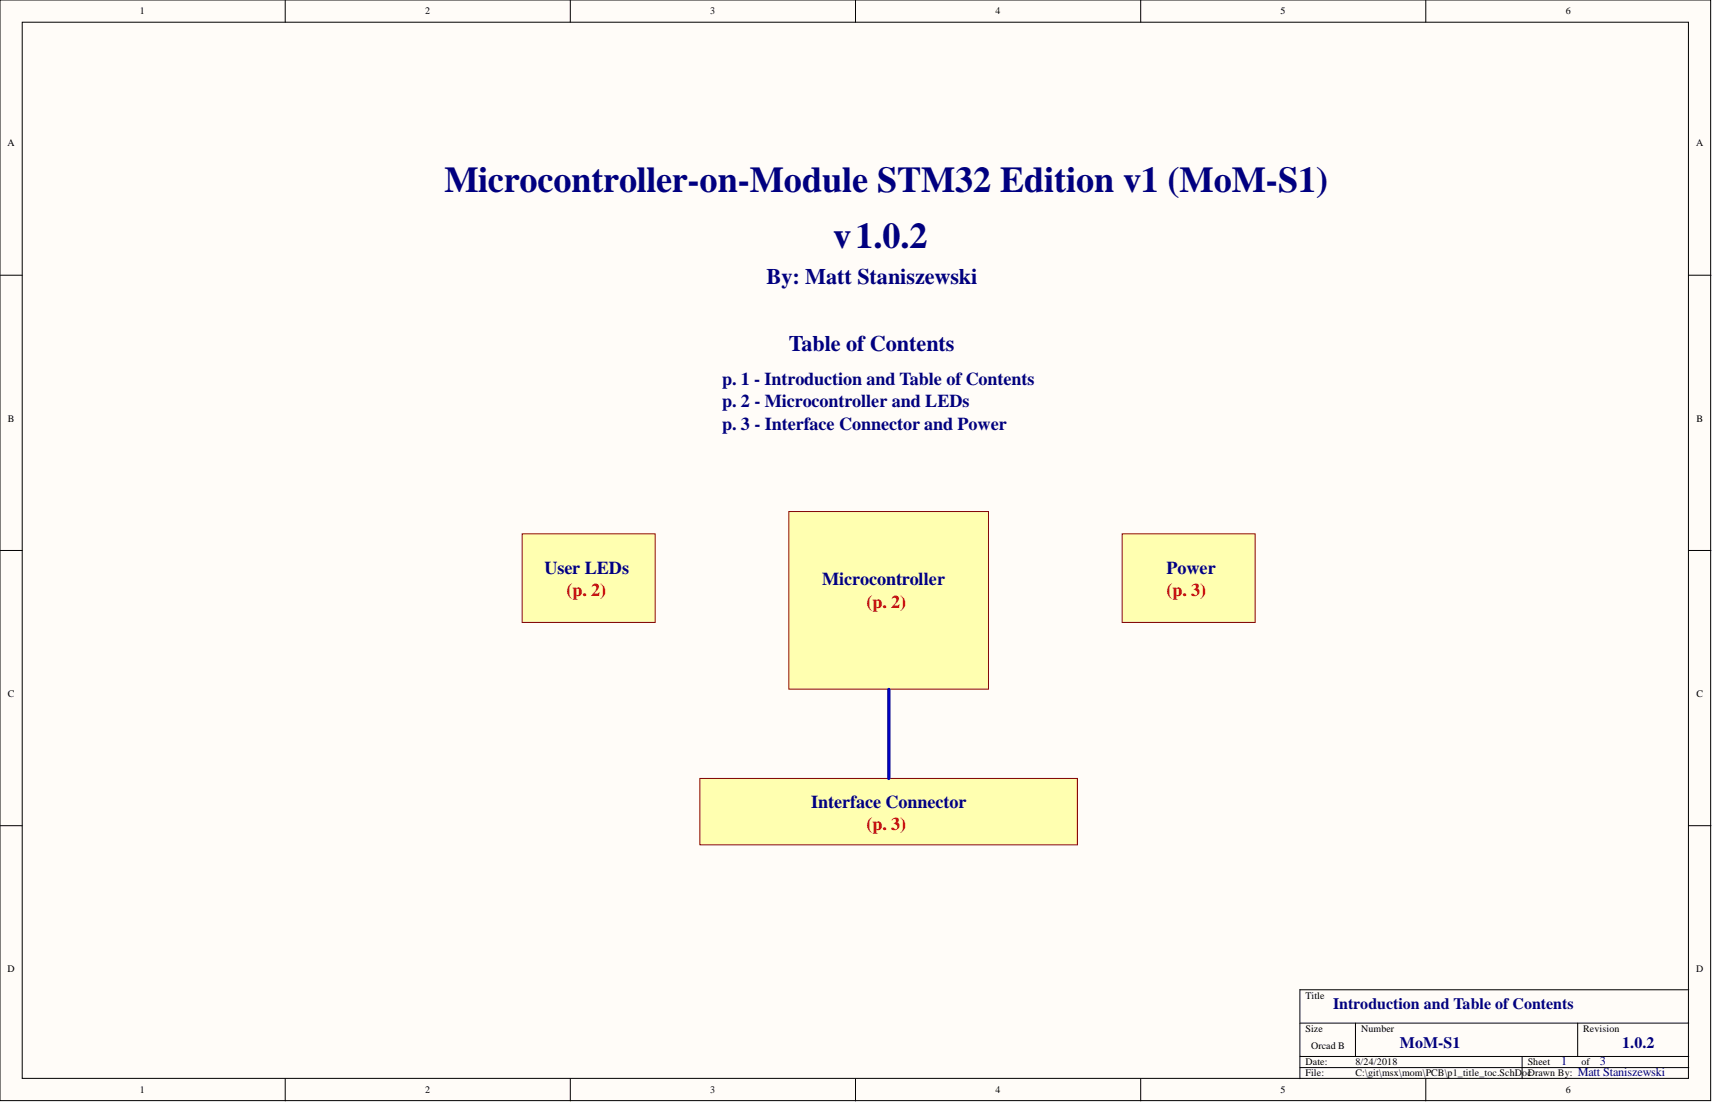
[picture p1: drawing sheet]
<svg xmlns="http://www.w3.org/2000/svg" width="391mm" height="252mm" viewBox="0 0 391 252" stroke-linecap="round" stroke-linejoin="round" font-family="sans-serif">
<defs><g id="words">
<g font-size="8.3" fill="#000080">
<text x="101.4" y="43.9">Microcontroller-on-Module STM32 Edition v1 (MoM-S1)</text>
<text x="190.1" y="56.5">v1.0.2</text>
</g>
<g font-size="5.1" fill="#000080">
<text x="174.9" y="64.8">By: Matt Staniszewski</text>
<text x="180" y="80">Table of Contents</text>
</g>
<g font-size="4.1" fill="#000080">
<text x="164.8" y="87.8">p. 1 - Introduction and Table of Contents</text>
<text x="164.8" y="92.9">p. 2 - Microcontroller and LEDs</text>
<text x="164.8" y="98">p. 3 - Interface Connector and Power</text>
<text x="124.2" y="130.9">User LEDs</text>
<text x="266.2" y="130.9">Power</text>
<text x="187.6" y="133.5">Microcontroller</text>
<text x="185.1" y="184.2">Interface Connector</text>
</g>
<g font-size="4.1" fill="#f00">
<text x="129.3" y="136">(p. 2)</text>
<text x="266.2" y="136">(p. 3)</text>
<text x="197.7" y="138.5">(p. 2)</text>
<text x="197.7" y="189.3">(p. 3)</text>
</g>
<g font-size="3.6" fill="#000080">
<text x="304.2" y="230">Introduction and Table of Contents</text>
<text x="319.4" y="238.9">MoM-S1</text>
<text x="370.1" y="238.9">1.0.2</text>
</g>
<g font-size="2.8" fill="#000080">
<text x="356.2" y="242.9">1</text>
<text x="360" y="245.4">Matt Staniszewski</text>
<text x="365.1" y="242.9">3</text>
</g>
<g font-size="2.3">
<text x="31.9" y="3.3">1</text>
<text x="97" y="3.3">2</text>
<text x="162.1" y="3.3">3</text>
<text x="227.2" y="3.3">4</text>
<text x="292.2" y="3.3">5</text>
<text x="357.3" y="3.3">6</text>
<text x="1.7" y="33.4">A</text>
<text x="387" y="33.4">A</text>
<text x="1.8" y="96.2">B</text>
<text x="387.1" y="96.2">B</text>
<text x="1.8" y="158.9">C</text>
<text x="387.1" y="158.9">C</text>
<text x="1.7" y="221.7">D</text>
<text x="387" y="221.7">D</text>
<text x="297.9" y="227.7">Title</text>
<text x="297.9" y="235.3">Size</text>
<text x="299.2" y="239.1">Orcad B</text>
<text x="310.6" y="235.3">Number</text>
<text x="361.3" y="235.3">Revision</text>
<text x="297.9" y="242.9">Date:</text>
<text x="297.9" y="245.5">File:</text>
<text x="309.3" y="242.9">8/24/2018</text>
<text x="309.3" y="245.5">C:\git\msx\mom\PCB\p1_title_toc.SchD</text>
<text x="347.3" y="245.5">ocDrawn By:</text>
<text x="348.6" y="242.9">Sheet</text>
<text x="360.8" y="242.9">of</text>
<text x="31.9" y="249.3">1</text>
<text x="97" y="249.3">2</text>
<text x="162.1" y="249.3">3</text>
<text x="227.2" y="249.3">4</text>
<text x="292.2" y="249.3">5</text>
<text x="357.3" y="249.3">6</text>
</g>
</g></defs>
<g fill="#fffcf8" stroke="#000" stroke-width=".23">
<path d="M0 0h390.3v251h-390.3z"/>
<path d="M5.1 5.1h380.2v240.8h-380.2z"/>
</g>
<g fill="none" stroke="#000" stroke-width=".23">
<path d="M65.1 0v5.1M130.1 0v5.1M195.2 0v5.1M260.3 0v5.1M325.3 0v5.1M0 62.8h5.1M385.3 62.8h5.1M0 125.5h5.1M385.3 125.5h5.1M0 188.3h5.1M385.3 188.3h5.1M296.6 233.3h88.7"/>
<path d="M309.3 233.3v7.6M360 233.3v7.6M385.3 225.7h-88.7v20.3M65.1 246v5.1M130.1 246v5.1M195.2 246v5.1M260.3 246v5.1M296.6 240.9h88.7M296.6 243.5h88.7M325.3 246v5.1M347.3 240.9v5.1"/>
</g>
<g fill="#ffffb0" stroke="#800000" stroke-width=".23">
<path d="M180 116.7h45.6v40.5h-45.6z"/>
<path d="M159.7 177.5h86.1v15.2h-86.1z"/>
<path d="M256.1 121.7h30.3v20.2h-30.3z"/>
<path d="M119.2 121.7h30.3v20.2h-30.3z"/>
</g>
<path d="M202.8 157.2v20.3" fill="none" stroke="#0000bf" stroke-width=".76"/>
<use href="#words"/>
</svg>
